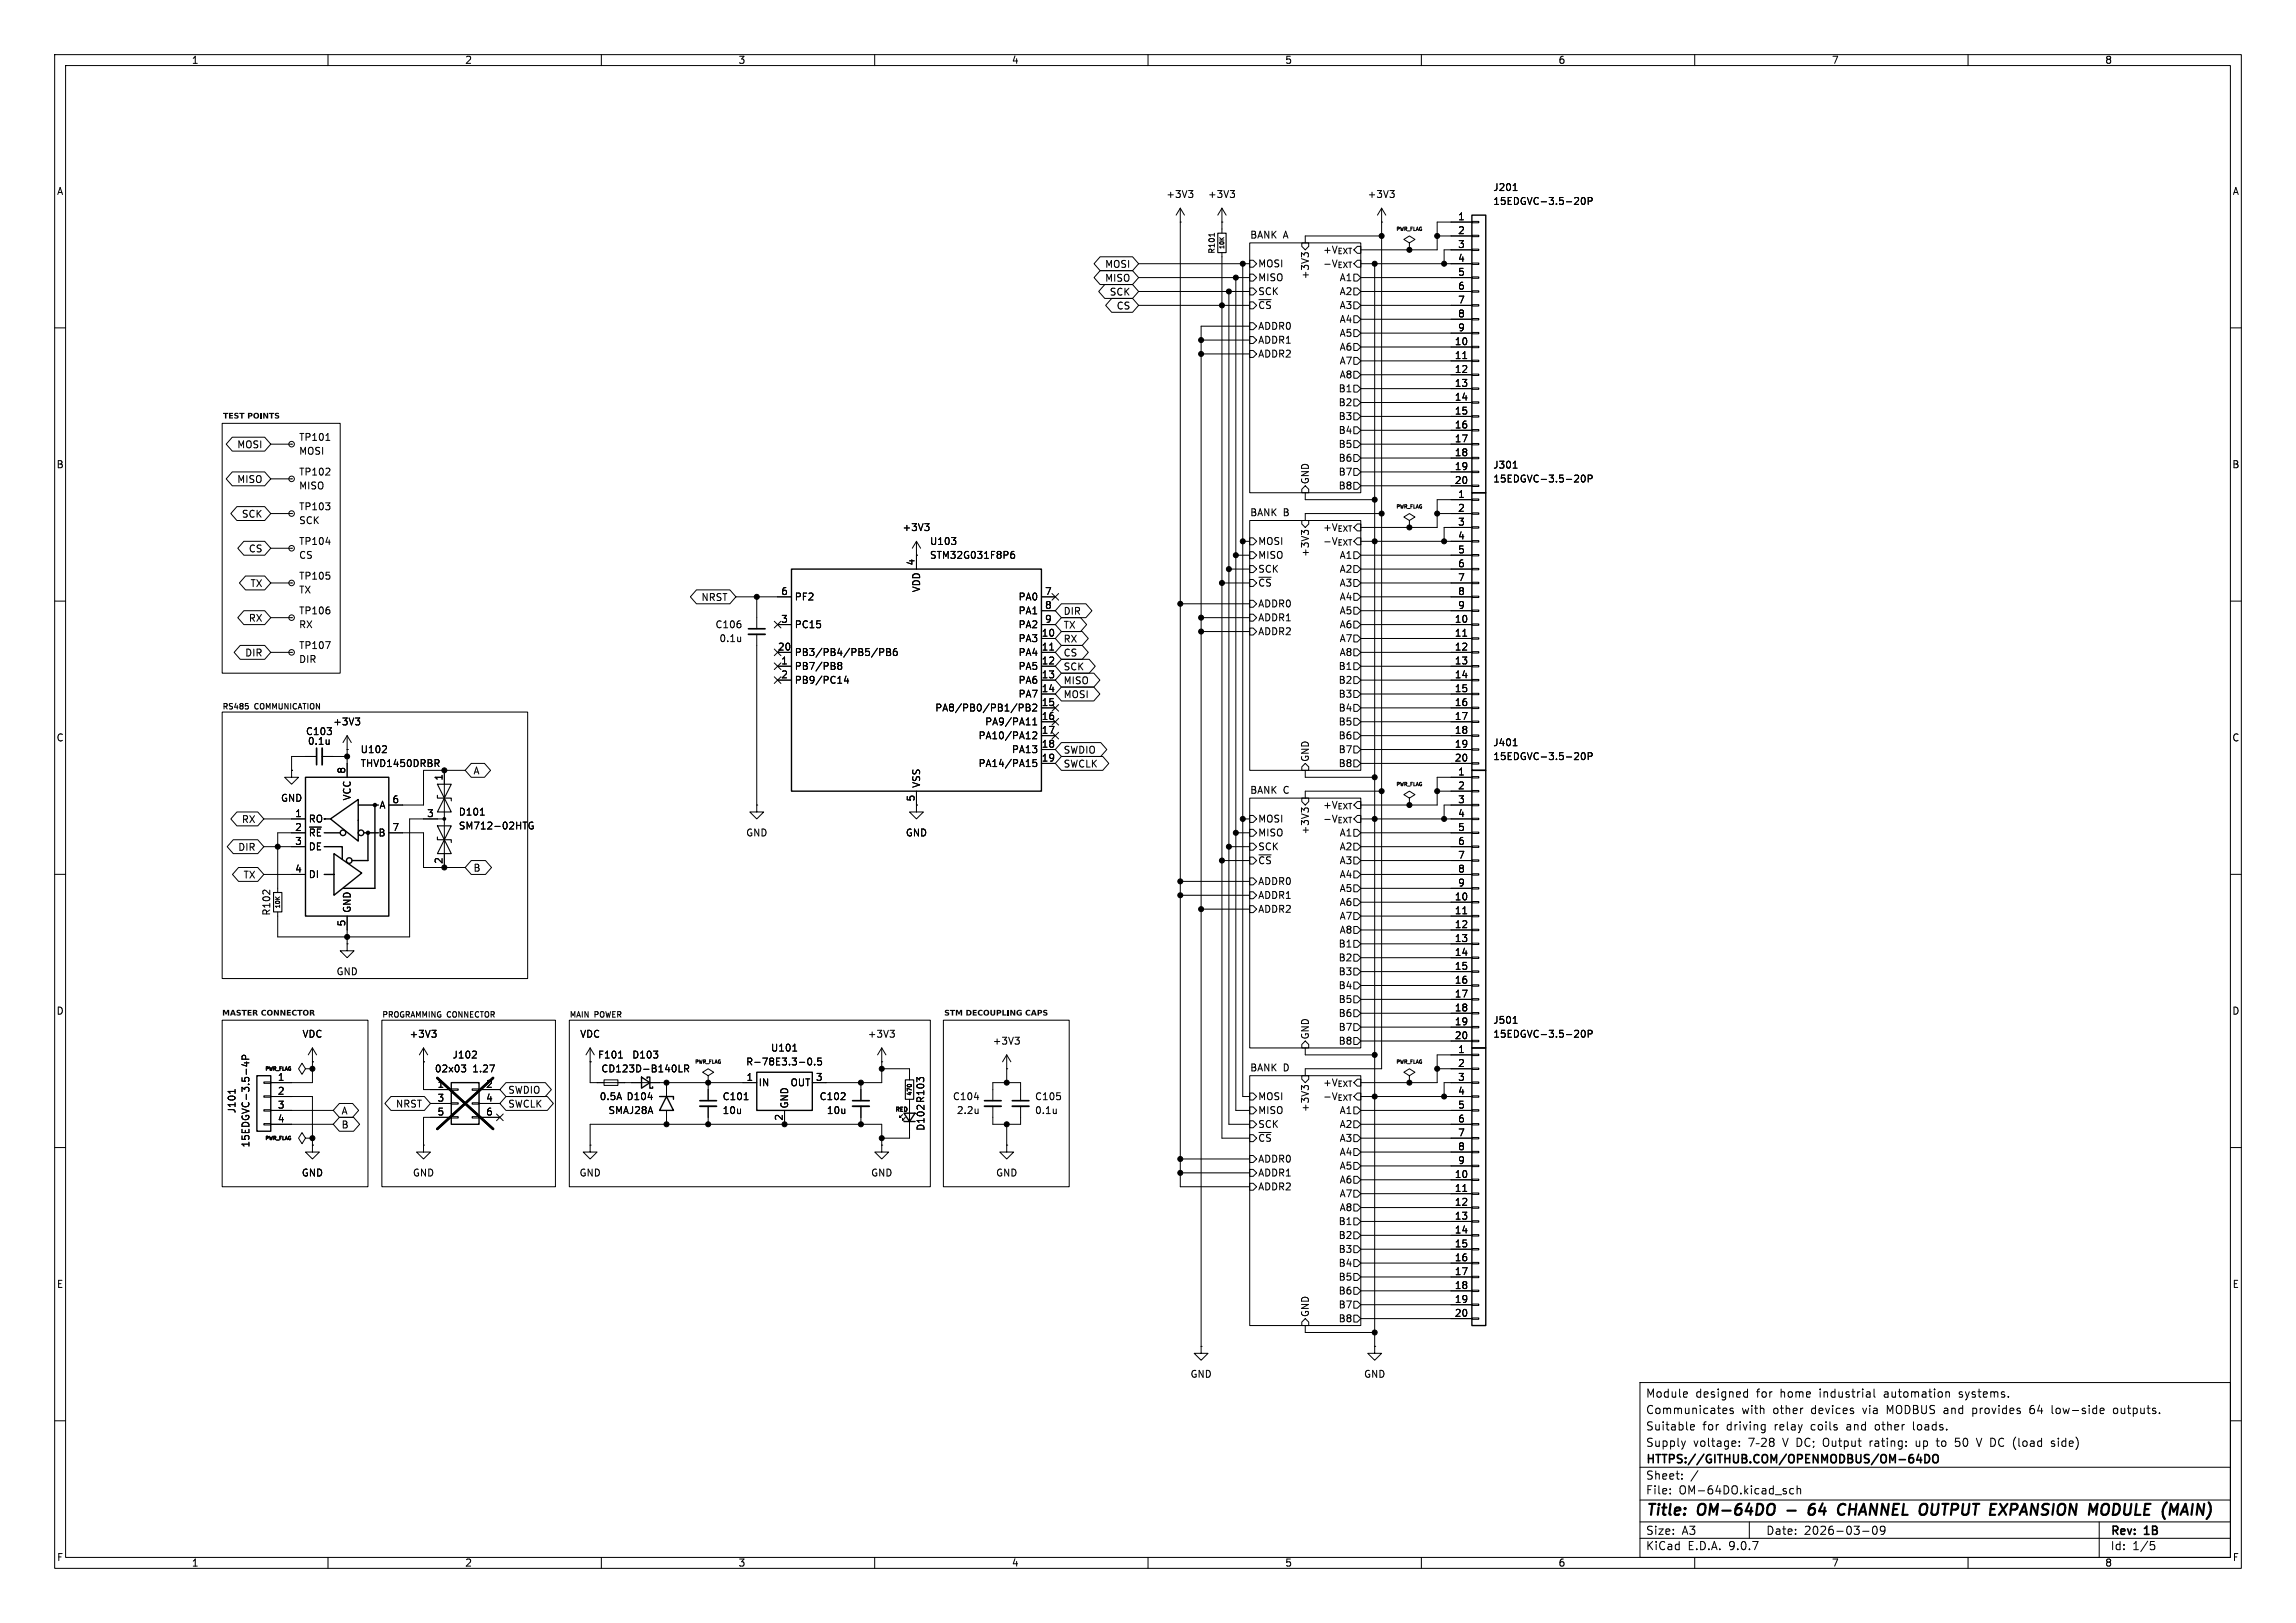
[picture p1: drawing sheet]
<svg xmlns="http://www.w3.org/2000/svg" width="420mm" height="297mm" viewBox="0 0 420 297" stroke-linecap="round" stroke-linejoin="round" font-family="sans-serif">
<defs><g id="words">
<g font-size="2.8">
<text x="301" y="277.9">Title:</text>
<text x="310.6" y="277.9">OM-64DO</text>
<text x="332.5" y="277.9">64</text>
<text x="338.7" y="277.9">CHANNEL</text>
<text x="354.4" y="277.9">OUTPUT EXPANSION</text>
<text x="387" y="277.9">MODULE (MAIN)</text>
</g>
<g font-size="2.1">
<text x="301" y="256">Module</text>
<text x="310.1" y="256">designed</text>
<text x="321.4" y="256">for</text>
<text x="325.8" y="256">home</text>
<text x="333.1" y="256">industrial</text>
<text x="345.1" y="256">automation</text>
<text x="358.9" y="256">systems.</text>
<text x="301" y="262">Suitable</text>
<text x="301" y="259">Communicates</text>
<text x="311.4" y="262">for</text>
<text x="315.9" y="262">driving</text>
<text x="318.6" y="259">with</text>
<text x="324.4" y="259">other</text>
<text x="324.7" y="262">relay</text>
<text x="331.5" y="259">devices</text>
<text x="331.5" y="262">coils</text>
<text x="338.2" y="262">and</text>
<text x="341" y="259">via</text>
<text x="343.6" y="262">other</text>
<text x="345.6" y="259">MODBUS and</text>
<text x="350.7" y="262">loads.</text>
<text x="361.5" y="259">provides</text>
<text x="372.2" y="259">64</text>
<text x="376.3" y="259">low-side</text>
<text x="387.8" y="259">outputs.</text>
<text x="301" y="268.2">HTTPS://GITHUB.COM/OPENMODBUS/OM-64DO</text>
<text x="301" y="265">Supply</text>
<text x="309.7" y="265">voltage:</text>
<text x="326.3" y="265">V</text>
<text x="342.6" y="265">rating:</text>
<text x="351.2" y="265">up</text>
<text x="355.2" y="265">to</text>
<text x="358.7" y="265">50</text>
<text x="362.8" y="265">V DC (load</text>
<text x="376.9" y="265">side)</text>
<text x="301" y="273.7">File:</text>
<text x="301" y="271">Sheet:</text>
<text x="307.1" y="273.7">OM-64DO.kicad_sch</text>
<text x="301" y="281.1">Size:</text>
<text x="307.6" y="281.1">A3</text>
<text x="323" y="281.1">Date:</text>
<text x="330" y="281.1">2026-03-09</text>
<text x="386" y="281.3">Rev:</text>
<text x="392.4" y="281.3">1B</text>
<text x="301" y="283.9">KiCad</text>
<text x="308.7" y="283.9">E.D.A.</text>
<text x="316.3" y="283.9">9.0.7</text>
<text x="386" y="283.9">Id:</text>
<text x="390.1" y="283.9">1/5</text>
</g>
<g font-size="1.8">
<text x="35" y="11.9">1</text>
<text x="85" y="11.9">2</text>
<text x="135" y="11.9">3</text>
<text x="185" y="11.9">4</text>
<text x="235" y="11.9">5</text>
<text x="285" y="11.9">6</text>
<text x="335" y="11.9">7</text>
<text x="385" y="11.9">8</text>
<text x="10.3" y="35.9">A</text>
<text x="273.1" y="35.2">J201</text>
<text x="408.3" y="35.9">A</text>
<text x="213.3" y="36.4">+3V3</text>
<text x="220.9" y="36.4">+3V3</text>
<text x="250.1" y="36.4">+3V3</text>
<text x="266.6" y="40.4">1</text>
<text x="273.1" y="37.7">15EDGVC-3.5-20P</text>
<text x="228.6" y="43.7">BANK</text>
<text x="234.7" y="43.7">A</text>
<text x="241.9" y="46.6">+V_{EXT}</text>
<text x="266.6" y="42.9">2</text>
<text x="266.6" y="45.5">3</text>
<text x="202.1" y="49.2">MOSI</text>
<text x="202.1" y="51.8">MISO</text>
<text x="230.1" y="51.7">MISO</text>
<text x="230.1" y="49.1">MOSI</text>
<text x="239.6" y="51.2" transform="rotate(-90 239.6 51.2)">+3V3</text>
<text x="241.9" y="49.1">-V_{EXT}</text>
<text x="245" y="51.7">A1</text>
<text x="266.6" y="48">4</text>
<text x="266.6" y="50.5">5</text>
<text x="266.6" y="53.1">6</text>
<text x="202.9" y="54.3">SCK</text>
<text x="204.2" y="56.8">CS</text>
<text x="230.1" y="54.2">SCK</text>
<text x="230.1" y="56.7">~{CS}</text>
<text x="245" y="54.2">A2</text>
<text x="245" y="56.7">A3</text>
<text x="245" y="59.3">A4</text>
<text x="266.6" y="55.6">7</text>
<text x="266.6" y="58.2">8</text>
<text x="230.1" y="60.6">ADDR0</text>
<text x="230.1" y="63.1">ADDR1</text>
<text x="230.1" y="65.6">ADDR2</text>
<text x="245" y="61.8">A5</text>
<text x="245" y="64.4">A6</text>
<text x="266" y="63.2">10</text>
<text x="266" y="65.8">11</text>
<text x="266.6" y="60.7">9</text>
<text x="244.8" y="72">B1</text>
<text x="245" y="66.9">A7</text>
<text x="245" y="69.4">A8</text>
<text x="266" y="68.3">12</text>
<text x="266" y="70.9">13</text>
<text x="244.8" y="74.5">B2</text>
<text x="244.8" y="77.1">B3</text>
<text x="266" y="73.4">14</text>
<text x="266" y="75.9">15</text>
<text x="43.3" y="82.2">MOSI</text>
<text x="54.6" y="80.9">TP101</text>
<text x="54.6" y="83.4">MOSI</text>
<text x="244.8" y="79.6">B4</text>
<text x="244.8" y="82.1">B5</text>
<text x="266" y="78.5">16</text>
<text x="266" y="81">17</text>
<text x="266" y="83.6">18</text>
<text x="10.3" y="85.9">B</text>
<text x="43.3" y="88.6">MISO</text>
<text x="54.6" y="87.2">TP102</text>
<text x="54.6" y="89.8">MISO</text>
<text x="239.6" y="88.7" transform="rotate(-90 239.6 88.7)">GND</text>
<text x="244.8" y="84.7">B6</text>
<text x="244.8" y="87.2">B7</text>
<text x="244.8" y="89.8">B8</text>
<text x="266" y="86.1">19</text>
<text x="266" y="88.6">20</text>
<text x="273.1" y="86">J301</text>
<text x="273.1" y="88.5">15EDGVC-3.5-20P</text>
<text x="408.2" y="85.9">B</text>
<text x="44.1" y="94.9">SCK</text>
<text x="54.6" y="93.6">TP103</text>
<text x="228.6" y="94.5">BANK</text>
<text x="234.7" y="94.5">B</text>
<text x="266.6" y="91.2">1</text>
<text x="266.6" y="93.7">2</text>
<text x="45.4" y="101.3">CS</text>
<text x="54.6" y="96.1">SCK</text>
<text x="54.6" y="99.9">TP104</text>
<text x="165" y="97.4">+3V3</text>
<text x="170" y="99.9">U103</text>
<text x="230.1" y="99.9">MOSI</text>
<text x="239.6" y="102" transform="rotate(-90 239.6 102)">+3V3</text>
<text x="241.9" y="97.4">+V_{EXT}</text>
<text x="241.9" y="99.9">-V_{EXT}</text>
<text x="266.6" y="96.3">3</text>
<text x="266.6" y="98.8">4</text>
<text x="266.6" y="101.3">5</text>
<text x="45.7" y="107.6">TX</text>
<text x="54.6" y="102.5">CS</text>
<text x="54.6" y="106.3">TP105</text>
<text x="167.4" y="103.6" transform="rotate(-90 167.4 103.6)">4</text>
<text x="170" y="102.5">STM32G031F8P6</text>
<text x="230.1" y="102.5">MISO</text>
<text x="230.1" y="105">SCK</text>
<text x="230.1" y="107.5">~{CS}</text>
<text x="245" y="102.5">A1</text>
<text x="245" y="105">A2</text>
<text x="245" y="107.5">A3</text>
<text x="266.6" y="103.9">6</text>
<text x="266.6" y="106.4">7</text>
<text x="45.4" y="114">RX</text>
<text x="54.6" y="112.6">TP106</text>
<text x="54.6" y="108.8">TX</text>
<text x="128.2" y="110.2">NRST</text>
<text x="142.8" y="109">6</text>
<text x="145.3" y="110.1">PF2</text>
<text x="168.5" y="108.5" transform="rotate(-90 168.5 108.5)">VDD</text>
<text x="186.2" y="110.1">PA0</text>
<text x="186.2" y="112.6">PA1</text>
<text x="191.1" y="109">7</text>
<text x="191.1" y="111.5">8</text>
<text x="194.5" y="112.7">DIR</text>
<text x="230.1" y="111.4">ADDR0</text>
<text x="230.1" y="113.9">ADDR1</text>
<text x="245" y="110.1">A4</text>
<text x="245" y="112.6">A5</text>
<text x="266.6" y="109">8</text>
<text x="266.6" y="111.5">9</text>
<text x="54.6" y="115.2">RX</text>
<text x="54.6" y="119">TP107</text>
<text x="130.8" y="115.2">C106</text>
<text x="131.5" y="117.7">0.1u</text>
<text x="142.2" y="119.1">20</text>
<text x="142.8" y="114">3</text>
<text x="145.3" y="115.2">PC15</text>
<text x="186.2" y="115.2">PA2</text>
<text x="186.2" y="117.7">PA3</text>
<text x="190.5" y="116.6">10</text>
<text x="190.5" y="119.1">11</text>
<text x="191.1" y="114">9</text>
<text x="194.5" y="117.8">RX</text>
<text x="194.5" y="115.3">TX</text>
<text x="230.1" y="116.4">ADDR2</text>
<text x="245" y="115.2">A6</text>
<text x="245" y="117.7">A7</text>
<text x="266" y="114">10</text>
<text x="266" y="116.6">11</text>
<text x="266" y="119.1">12</text>
<text x="44.8" y="120.3">DIR</text>
<text x="54.6" y="121.5">DIR</text>
<text x="142.8" y="121.7">1</text>
<text x="142.8" y="124.2">2</text>
<text x="145.3" y="120.2">PB3/PB4/PB5/PB6</text>
<text x="145.3" y="122.8">PB7/PB8</text>
<text x="145.3" y="125.3">PB9/PC14</text>
<text x="186.2" y="120.2">PA4</text>
<text x="186.2" y="122.8">PA5</text>
<text x="186.2" y="125.3">PA6</text>
<text x="190.5" y="121.7">12</text>
<text x="190.5" y="124.2">13</text>
<text x="194.5" y="125.4">MISO</text>
<text x="194.5" y="120.3">CS</text>
<text x="194.5" y="122.9">SCK</text>
<text x="244.8" y="122.8">B1</text>
<text x="244.8" y="125.3">B2</text>
<text x="245" y="120.2">A8</text>
<text x="266" y="121.7">13</text>
<text x="266" y="124.2">14</text>
<text x="171" y="130.4">PA8/PB0/PB1/PB2</text>
<text x="186.2" y="127.9">PA7</text>
<text x="190.5" y="126.7">14</text>
<text x="190.5" y="129.3">15</text>
<text x="190.5" y="131.8">16</text>
<text x="194.5" y="128">MOSI</text>
<text x="244.8" y="127.9">B3</text>
<text x="244.8" y="130.4">B4</text>
<text x="266" y="126.7">15</text>
<text x="266" y="129.3">16</text>
<text x="266" y="131.8">17</text>
<text x="10.3" y="135.9">C</text>
<text x="55.9" y="134.7">C103</text>
<text x="56.2" y="136.5">0.1u</text>
<text x="60.9" y="132.9">+3V3</text>
<text x="178.9" y="135.5">PA10/PA12</text>
<text x="180.1" y="132.9">PA9/PA11</text>
<text x="190.5" y="134.4">17</text>
<text x="190.5" y="136.9">18</text>
<text x="244.8" y="132.9">B5</text>
<text x="244.8" y="135.5">B6</text>
<text x="266" y="134.4">18</text>
<text x="266" y="136.9">19</text>
<text x="273.1" y="136.8">J401</text>
<text x="408.2" y="135.9">C</text>
<text x="63.2" y="141.7" transform="rotate(-90 63.2 141.7)">8</text>
<text x="65.9" y="140.6">THVD1450DRBR</text>
<text x="65.9" y="138">U102</text>
<text x="81" y="142.9" transform="rotate(-90 81 142.9)">1</text>
<text x="86.5" y="141.9">A</text>
<text x="178.9" y="140.6">PA14/PA15</text>
<text x="185" y="138">PA13</text>
<text x="190.5" y="139.4">19</text>
<text x="194.5" y="138.1">SWDIO</text>
<text x="194.5" y="140.7">SWCLK</text>
<text x="239.6" y="139.5" transform="rotate(-90 239.6 139.5)">GND</text>
<text x="244.8" y="138">B7</text>
<text x="244.8" y="140.6">B8</text>
<text x="266" y="139.4">20</text>
<text x="266.6" y="142">1</text>
<text x="273.1" y="139.3">15EDGVC-3.5-20P</text>
<text x="51.3" y="146.9">GND</text>
<text x="53.9" y="149.6">1</text>
<text x="64.4" y="146.6" transform="rotate(-90 64.4 146.6)">VCC</text>
<text x="69.3" y="148.2">A</text>
<text x="71.7" y="147.1">6</text>
<text x="78" y="149.6">3</text>
<text x="83.8" y="149.5">D101</text>
<text x="167.4" y="146.8" transform="rotate(-90 167.4 146.8)">5</text>
<text x="168.5" y="144.3" transform="rotate(-90 168.5 144.3)">VSS</text>
<text x="228.6" y="145.3">BANK</text>
<text x="234.7" y="145.3">C</text>
<text x="241.9" y="148.2">+V_{EXT}</text>
<text x="266.6" y="144.5">2</text>
<text x="266.6" y="147.1">3</text>
<text x="266.6" y="149.6">4</text>
<text x="43.5" y="155.9">DIR</text>
<text x="44.1" y="150.8">RX</text>
<text x="53.9" y="152.1">2</text>
<text x="53.9" y="154.7">3</text>
<text x="56.4" y="150.7">RO</text>
<text x="56.4" y="153.3">~{RE}</text>
<text x="56.4" y="155.8">DE</text>
<text x="69.1" y="153.3">B</text>
<text x="71.7" y="152.1">7</text>
<text x="83.8" y="152">SM712-02HTG</text>
<text x="136.4" y="153.3">GND</text>
<text x="165.6" y="153.3">GND</text>
<text x="230.1" y="153.3">MISO</text>
<text x="230.1" y="150.7">MOSI</text>
<text x="230.1" y="155.8">SCK</text>
<text x="239.6" y="152.8" transform="rotate(-90 239.6 152.8)">+3V3</text>
<text x="241.9" y="150.7">-V_{EXT}</text>
<text x="245" y="153.3">A1</text>
<text x="245" y="155.8">A2</text>
<text x="266.6" y="152.1">5</text>
<text x="266.6" y="154.7">6</text>
<text x="44.5" y="161">TX</text>
<text x="53.9" y="159.8">4</text>
<text x="56.4" y="160.9">DI</text>
<text x="81" y="158.2" transform="rotate(-90 81 158.2)">2</text>
<text x="86.5" y="159.7">B</text>
<text x="230.1" y="158.3">~{CS}</text>
<text x="245" y="158.3">A3</text>
<text x="245" y="160.9">A4</text>
<text x="266.6" y="157.2">7</text>
<text x="266.6" y="159.8">8</text>
<text x="49.6" y="167.7" transform="rotate(-90 49.6 167.7)">R102</text>
<text x="64.4" y="167.1" transform="rotate(-90 64.4 167.1)">GND</text>
<text x="230.1" y="162.2">ADDR0</text>
<text x="230.1" y="164.7">ADDR1</text>
<text x="230.1" y="167.2">ADDR2</text>
<text x="245" y="163.4">A5</text>
<text x="245" y="166">A6</text>
<text x="266" y="164.8">10</text>
<text x="266" y="167.4">11</text>
<text x="266.6" y="162.3">9</text>
<text x="63.2" y="169.6" transform="rotate(-90 63.2 169.6)">5</text>
<text x="244.8" y="173.6">B1</text>
<text x="245" y="168.5">A7</text>
<text x="245" y="171">A8</text>
<text x="266" y="169.9">12</text>
<text x="266" y="172.5">13</text>
<text x="61.5" y="178.7">GND</text>
<text x="244.8" y="176.1">B2</text>
<text x="244.8" y="178.7">B3</text>
<text x="266" y="175">14</text>
<text x="266" y="177.5">15</text>
<text x="10.3" y="185.9">D</text>
<text x="244.8" y="181.2">B4</text>
<text x="244.8" y="183.7">B5</text>
<text x="266" y="180.1">16</text>
<text x="266" y="182.6">17</text>
<text x="266" y="185.2">18</text>
<text x="408.2" y="185.9">D</text>
<text x="55.2" y="190.1">VDC</text>
<text x="74.8" y="190.1">+3V3</text>
<text x="106" y="190.1">VDC</text>
<text x="158.6" y="190.1">+3V3</text>
<text x="181.5" y="191.4">+3V3</text>
<text x="239.6" y="190.3" transform="rotate(-90 239.6 190.3)">GND</text>
<text x="244.8" y="186.3">B6</text>
<text x="244.8" y="188.8">B7</text>
<text x="244.8" y="191.4">B8</text>
<text x="266" y="187.7">19</text>
<text x="266" y="190.2">20</text>
<text x="273.1" y="187.6">J501</text>
<text x="273.1" y="190.1">15EDGVC-3.5-20P</text>
<text x="50.7" y="197.9">1</text>
<text x="79.5" y="196.4">02x03</text>
<text x="82.7" y="193.9">J102</text>
<text x="86.5" y="196.4">1.27</text>
<text x="109.3" y="193.9">F101</text>
<text x="109.9" y="196.4">CD123D-B140LR</text>
<text x="115.6" y="193.9">D103</text>
<text x="136.4" y="195.2">R-78E3.3-0.5</text>
<text x="136.5" y="197.9">1</text>
<text x="140.9" y="192.6">U101</text>
<text x="149.2" y="197.9">3</text>
<text x="228.6" y="196.1">BANK</text>
<text x="234.7" y="196.1">D</text>
<text x="266.6" y="192.8">1</text>
<text x="266.6" y="195.3">2</text>
<text x="266.6" y="197.9">3</text>
<text x="43.3" y="203.8" transform="rotate(-90 43.3 203.8)">J101</text>
<text x="50.7" y="200.4">2</text>
<text x="50.7" y="202.9">3</text>
<text x="72.3" y="202.9">NRST</text>
<text x="79.9" y="199.1">1</text>
<text x="79.9" y="201.7">3</text>
<text x="88.8" y="199.1">2</text>
<text x="88.8" y="201.7">4</text>
<text x="92.9" y="202.9">SWCLK</text>
<text x="92.9" y="200.3">SWDIO</text>
<text x="109.6" y="201.5">0.5A</text>
<text x="114.5" y="201.5">D104</text>
<text x="132.1" y="201.5">C101</text>
<text x="138.7" y="199">IN</text>
<text x="144.4" y="202.9" transform="rotate(-90 144.4 202.9)">GND</text>
<text x="144.5" y="199">OUT</text>
<text x="149.8" y="201.5">C102</text>
<text x="174.2" y="201.5">C104</text>
<text x="189.2" y="201.5">C105</text>
<text x="230.1" y="201.5">MOSI</text>
<text x="239.6" y="203.6" transform="rotate(-90 239.6 203.6)">+3V3</text>
<text x="241.9" y="199">+V_{EXT}</text>
<text x="241.9" y="201.5">-V_{EXT}</text>
<text x="266.6" y="200.4">4</text>
<text x="266.6" y="202.9">5</text>
<text x="50.7" y="205.5">4</text>
<text x="62.4" y="206.7">B</text>
<text x="62.4" y="204.2">A</text>
<text x="79.9" y="204.2">5</text>
<text x="88.8" y="204.2">6</text>
<text x="111.2" y="204.1">SMAJ28A</text>
<text x="132.1" y="204.1">10u</text>
<text x="143.3" y="205.2" transform="rotate(-90 143.3 205.2)">2</text>
<text x="151.2" y="204.1">10u</text>
<text x="169.3" y="207" transform="rotate(-90 169.3 207)">D102 R103</text>
<text x="174.9" y="204.1">2.2u</text>
<text x="189.2" y="204.1">0.1u</text>
<text x="230.1" y="204.1">MISO</text>
<text x="230.1" y="206.6">SCK</text>
<text x="230.1" y="209.1">~{CS}</text>
<text x="245" y="204.1">A1</text>
<text x="245" y="206.6">A2</text>
<text x="245" y="209.1">A3</text>
<text x="266.6" y="205.5">6</text>
<text x="266.6" y="208">7</text>
<text x="45.8" y="210.1" transform="rotate(-90 45.8 210.1)">15EDGVC-3.5-4P</text>
<text x="55.1" y="215.5">GND</text>
<text x="75.4" y="215.5">GND</text>
<text x="105.9" y="215.5">GND</text>
<text x="159.3" y="215.5">GND</text>
<text x="182.1" y="215.5">GND</text>
<text x="230.1" y="213">ADDR0</text>
<text x="230.1" y="215.5">ADDR1</text>
<text x="245" y="211.7">A4</text>
<text x="245" y="214.2">A5</text>
<text x="266" y="215.6">10</text>
<text x="266.6" y="210.6">8</text>
<text x="266.6" y="213.1">9</text>
<text x="230.1" y="218">ADDR2</text>
<text x="245" y="216.8">A6</text>
<text x="245" y="219.3">A7</text>
<text x="245" y="221.8">A8</text>
<text x="266" y="218.2">11</text>
<text x="266" y="220.7">12</text>
<text x="244.8" y="224.4">B1</text>
<text x="244.8" y="226.9">B2</text>
<text x="266" y="223.3">13</text>
<text x="266" y="225.8">14</text>
<text x="244.8" y="229.5">B3</text>
<text x="244.8" y="232">B4</text>
<text x="266" y="228.3">15</text>
<text x="266" y="230.9">16</text>
<text x="266" y="233.4">17</text>
<text x="10.3" y="235.9">E</text>
<text x="244.8" y="234.5">B5</text>
<text x="244.8" y="237.1">B6</text>
<text x="244.8" y="239.6">B7</text>
<text x="266" y="236">18</text>
<text x="266" y="238.5">19</text>
<text x="408.3" y="235.9">E</text>
<text x="239.6" y="241.1" transform="rotate(-90 239.6 241.1)">GND</text>
<text x="244.8" y="242.2">B8</text>
<text x="266" y="241">20</text>
<text x="217.7" y="252.3">GND</text>
<text x="249.4" y="252.3">GND</text>
<text x="10.3" y="285.9">F</text>
<text x="35" y="286.9">1</text>
<text x="85" y="286.9">2</text>
<text x="135" y="286.9">3</text>
<text x="185" y="286.9">4</text>
<text x="235" y="286.9">5</text>
<text x="285" y="286.9">6</text>
<text x="335" y="286.9">7</text>
<text x="385" y="286.9">8</text>
<text x="408.3" y="285.9">F</text>
</g>
<g font-size="1.4">
<text x="222.4" y="46.5" transform="rotate(-90 222.4 46.5)">R101</text>
<text x="40.8" y="77">TEST POINTS</text>
<text x="40.6" y="130">RS485</text>
<text x="46.6" y="130">COMMUNICATION</text>
<text x="40.6" y="186.3">MASTER</text>
<text x="47.7" y="186.3">CONNECTOR</text>
<text x="69.8" y="186.4">PROGRAMMING CONNECTOR</text>
<text x="104.1" y="186.4">MAIN</text>
<text x="108.7" y="186.4">POWER</text>
<text x="172.7" y="186.3">STM DECOUPLING</text>
<text x="187.5" y="186.3">CAPS</text>
</g>
<g font-size="1.1">
<text x="224.1" y="45.7" transform="rotate(-90 224.1 45.7)">10K</text>
<text x="51.4" y="166.4" transform="rotate(-90 51.4 166.4)">10K</text>
<text x="163.7" y="203.6">RED</text>
<text x="167" y="200.6" transform="rotate(-90 167 200.6)">470</text>
</g>
<g font-size=".9">
<text x="255.3" y="42.5">PWR_FLAG</text>
<text x="255.3" y="93.3">PWR_FLAG</text>
<text x="255.3" y="144.1">PWR_FLAG</text>
<text x="48.4" y="196.1">PWR_FLAG</text>
<text x="127" y="194.9">PWR_FLAG</text>
<text x="255.3" y="194.9">PWR_FLAG</text>
<text x="48.4" y="208.8">PWR_FLAG</text>
</g>
</g></defs>
<g fill="none" stroke="#000" stroke-width=".18">
<path d="M10 10h400v277h-400zM12 12h396v273h-396zM60 10v2M110 10v2M160 10v2M210 10v2M260 10v2M310 10v2M360 10v2M215.9 38.1l-.8 1.3M215.9 38.1l.8 1.3M215.9 38.1v179.1h12.7"/>
<path d="M217.4 34.9h.8l-.4 .5M218 35.4l.2 .2v.3l-.2 .2M223.5 38.1l-.7 1.3M223.5 38.1l.8 1.3M223.5 38.1v4.6M225 34.9h.8l-.4 .5M225.6 35.4l.2 .2v.3l-.2 .2M252.7 38.1v157.5h-13.9v1.3M252.7 38.1l-.7 1.3M252.7 38.1l.8 1.3M254.2 34.9h.8l-.4 .5M254.8 35.4l.2 .2v.3l-.2 .2"/>
<path d="M276.8 34.9h.7M288.5 36.1l.3 .3-.1 .3-.7 .7h.8M289.4 36.3l.2-.2a.68 .68 0 0 1 .4 .7 .68 .68 0 0 1-.4 .6l-.4-.5zM290.5 36.8l.6-.1 .1-.1v-.3l-.7-.2v1.3M201.2 47h6l1.1 1.3-1.1 1.2h-6l-1.1-1.2zM201.2 49.5h6l1.1 1.3-1.1 1.3h-6l-1.1-1.3zM202.1 52.1h5.1l1.1 1.2-1.1 1.3h-5.1l-1.1-1.3zM203.4 54.6h3.8l1.1 1.3-1.1 1.3h-3.8l-1.2-1.3zM208.3 48.3h20.3M208.3 50.8h20.3M208.3 53.3h20.3M208.3 55.9h20.3"/>
<path d="M215.9 40.6h.1M222.1 42.7v.6M223.5 40.6h.1M223.5 46.2v162.1h5.1M224.8 53.3v152.4h3.8M226.1 50.8v152.4h2.5M227.3 48.3v152.4h1.3M228.6 44.5h20.3v45.7h-20.3zM228.6 50.2h.6l.7 .6-.7 .6h-.6zM228.6 47.6h.6l.7 .7-.7 .6h-.6zM228.6 52.7h.6l.7 .6-.7 .7h-.6zM228.6 55.2h.6l.7 .7-.7 .6h-.6z"/>
<path d="M228.6 59.1h.6l.7 .6-.7 .6h-.6zM228.6 59.7h-8.9v186.7M238.1 44.5h1.3v.6l-.6 .6-.7-.6zM238.6 46.7l-.5-.4v.7M238.6 46.5l.2-.2h.3l.2 .2M247.6 50.2h.7l.6 .6-.6 .6h-.7zM247.6 52.7h.7l.6 .6-.6 .7h-.7zM247.6 55.2h.7l.6 .7-.6 .6h-.7zM247.6 57.8h.7l.6 .6-.6 .7h-.7zM248.9 48.3h20.3M248.9 50.8h20.3M248.9 53.3h20.3"/>
<path d="M248.9 55.9h20.3M248.9 58.4h20.3M251.5 48.3v198.1M252.7 40.6h.1M252.7 43.2h-13.9v1.3M257.8 44.5l1-.7-1-.6-1 .6 1 .7v1.2M257.8 45.7h.1M262.9 43.2h6.3M269.2 40.5h1.3v.3h-1.3zM269.2 43.1h1.3v.2h-1.3zM269.2 45.6h1.3v.2h-1.3zM269.2 48.1h1.3v.3h-1.3z"/>
<path d="M269.2 50.7h1.3v.2h-1.3zM269.2 53.2h1.3v.3h-1.3zM269.2 55.8h1.3v.2h-1.3zM269.2 58.3h1.3v.2h-1.3zM269.2 40.6h-6.3v5.1h-14M269.2 45.7h-5v2.6M10 60h2M40.6 77.5h21.6v45.7h-21.6zM219.7 62.2h8.9M219.7 64.8h8.9M228.6 61.6h.6l.7 .6-.7 .7h-.6zM228.6 64.1h.6l.7 .7-.7 .6h-.6z"/>
<path d="M247.6 60.3h.7l.6 .7-.6 .6h-.7zM247.6 62.9h.7l.6 .6-.6 .6h-.7zM247.6 65.4h.7l.6 .6-.6 .7h-.7zM247.6 67.9h.7l.6 .7-.6 .6h-.7zM247.6 70.5h.7l.6 .6-.6 .7h-.7zM247.6 73h.7l.6 .7-.6 .6h-.7zM247.6 75.6h.7l.6 .6-.6 .6h-.7zM247.6 78.1h.7l.6 .6-.6 .7h-.7zM248.9 61h20.3M248.9 63.5h20.3M248.9 66h20.3M248.9 68.6h20.3"/>
<path d="M248.9 71.1h20.3M248.9 73.7h20.3M248.9 76.2h20.3M248.9 78.7h20.3M267.6 65.6h.7M269.2 60.8h1.3v.3h-1.3zM269.2 63.4h1.3v.2h-1.3zM269.2 65.9h1.3v.3h-1.3zM269.2 68.5h1.3v.2h-1.3zM269.2 71h1.3v.2h-1.3zM269.2 73.5h1.3v.3h-1.3zM269.2 76.1h1.3v.2h-1.3z"/>
<path d="M269.2 78.6h1.3v.3h-1.3zM408 60h2M42.5 80h5.9l1.1 1.3-1.1 1.3h-5.9l-1.1-1.3zM42.5 86.4h5.9l1.1 1.2-1.1 1.3h-5.9l-1.1-1.3zM43.3 92.7h5.1l1.1 1.3-1.1 1.3h-5.1l-1.1-1.3zM44.6 99.1h3.8l1.1 1.2-1.1 1.3h-3.8l-1.1-1.3zM49.5 94h3.8M49.5 87.6h3.8M49.5 81.3h3.8M53.3 94h.1M53.3 81.3h.1M53.3 87.6h.1"/>
<path d="M59.6 80.6h.7M59.6 99.2h.8M167.6 99.1v5M167.6 99.1l-.7 1.2M167.6 99.1l.8 1.2M169.2 95.8h.7l-.4 .5M169.7 96.3l.2 .3v.3l-.2 .2M174 98.4h.8l-.4 .5M174.8 99v.5M227.3 99.1h1.3M228.6 95.3h20.3v45.7h-20.3zM228.6 98.4h.6l.7 .7-.7 .6h-.6z"/>
<path d="M238.1 95.3h1.3v.6l-.6 .6-.7-.6zM238.6 97.5l-.5-.4v.7M238.6 97.3l.2-.2h.3l.2 .2M238.8 88.9l.6 .6v.7h-1.3v-.7zM238.8 90.2v1.2h12.7M247.6 80.6h.7l.6 .7-.6 .6h-.7zM247.6 83.2h.7l.6 .6-.6 .7h-.7zM247.6 85.7h.7l.6 .7-.6 .6h-.7zM247.6 88.3h.7l.6 .6-.6 .6h-.7zM248.9 99.1h20.3M248.9 81.3h20.3M248.9 83.8h20.3"/>
<path d="M248.9 86.4h20.3M248.9 88.9h20.3M252.7 94h-13.9v1.3M257.8 95.3l1-.7-1-.6-1 .6 1 .7v1.2M257.8 96.5h.1M262.9 94h6.3M269.2 91.3h1.3v.3h-1.3zM269.2 93.9h1.3v.2h-1.3zM269.2 96.4h1.3v.2h-1.3zM269.2 98.9h1.3v.3h-1.3zM269.2 81.2h1.3v.2h-1.3zM269.2 83.7h1.3v.2h-1.3z"/>
<path d="M269.2 86.2h1.3v.3h-1.3zM269.2 88.8h1.3v.2h-1.3zM269.2 91.4h-6.3v5.1h-14M269.2 96.5h-5v2.6M276.8 85.7h.7M288.5 86.9l.3 .3-.1 .3-.7 .7h.8M289.4 87.1l.2-.2a.68 .68 0 0 1 .4 .7 .68 .68 0 0 1-.4 .6l-.4-.5zM290.5 87.6l.6-.1 .1-.1v-.3l-.7-.2v1.3M10 110h2M43.9 118.1h4.5l1.1 1.3-1.1 1.3h-4.5l-1.1-1.3zM44.6 111.8h3.8l1.1 1.2-1.1 1.3h-3.8l-1.1-1.3zM44.9 105.4h3.5l1.1 1.3-1.1 1.3h-3.5l-1.1-1.3z"/>
<path d="M49.5 106.7h3.8M49.5 119.4h3.8M49.5 113h3.8M49.5 100.3h3.8M53.3 100.3h.1M53.3 113h.1M53.3 119.4h.1M53.3 106.7h.1M59.6 117.4h.8l-.5 1.3M127.4 107.9h6.1l1.1 1.3-1.1 1.3h-6.1l-1.1-1.3zM134.6 109.2h10.2M135.5 116.6v.8"/>
<path d="M135.5 117.3l-.1 .1M138.4 109.2v5.9M138.4 116.1v31.2M141.6 118.8l1.2 1.2M141.6 113.7l1.2 1.2M142.2 114.3h2.6M142.2 119.4h2.6M142.8 118.8l-1.2 1.2M142.8 113.7l-1.2 1.2M160.9 119.4l.6-.1 .2-.2-.1-.3-.7-.1v1.3M162.2 118.7h.4l.3 .2-.3 .4 .3 .1v.3l-.2 .3h-.5zM162.2 119.3h.4"/>
<path d="M164 118.7l-.3 .1a.86 .86 0 0 0 0 1.2l.4-.2v-.4l-.2-.2h-.4l-.1 .2M167.6 101.6h.1M185.5 100.9l-.4 .1a.86 .86 0 0 0 0 1.2l.4-.1 .1-.5-.2-.2-.4 .1-.1 .1M190.5 109.2h2.5M190.5 111.8h2.5M190.5 114.3h2.5M190.5 116.8h2.5M190.5 119.4h2.5M192 119h.7M192.4 108.6l1.2 1.2M193.6 108.6l-1.2 1.2M194.2 115.6h3.8l1.1 1.2-1.1 1.3h-3.8l-1.2-1.3z"/>
<path d="M194.2 113h3.5l1.1 1.3-1.1 1.3h-3.5l-1.2-1.3zM194.2 118.1h3.8l1.1 1.3-1.1 1.3h-3.8l-1.2-1.3zM194.2 110.5h4.4l1.1 1.3-1.1 1.2h-4.4l-1.2-1.2zM215.9 110.5h12.7M219.7 115.6h8.9M219.7 113h8.9M223.5 106.7h5.1M224.8 104.1h3.8M226.1 101.6h2.5M228.6 101h.6l.7 .6-.7 .6h-.6zM228.6 103.5h.6l.7 .6-.7 .7h-.6zM228.6 106h.6l.7 .7-.7 .6h-.6z"/>
<path d="M228.6 109.9h.6l.7 .6-.7 .6h-.6zM228.6 112.4h.6l.7 .6-.7 .7h-.6zM228.6 114.9h.6l.7 .7-.7 .6h-.6zM247.6 101h.7l.6 .6-.6 .6h-.7zM247.6 103.5h.7l.6 .6-.6 .7h-.7zM247.6 106h.7l.6 .7-.6 .6h-.7zM247.6 108.6h.7l.6 .6-.6 .7h-.7zM247.6 111.1h.7l.6 .7-.6 .6h-.7zM247.6 113.7h.7l.6 .6-.6 .6h-.7zM247.6 116.2h.7l.6 .6-.6 .7h-.7zM247.6 118.7h.7l.6 .7-.6 .6h-.7zM248.9 101.6h20.3"/>
<path d="M248.9 104.1h20.3M248.9 106.7h20.3M248.9 109.2h20.3M248.9 111.8h20.3M248.9 114.3h20.3M248.9 116.8h20.3M248.9 119.4h20.3M267.6 116.4h.7M269.2 101.5h1.3v.2h-1.3zM269.2 104h1.3v.3h-1.3zM269.2 106.6h1.3v.2h-1.3zM269.2 109.1h1.3v.2h-1.3z"/>
<path d="M269.2 111.6h1.3v.3h-1.3zM269.2 114.2h1.3v.2h-1.3zM269.2 116.7h1.3v.3h-1.3zM269.2 119.3h1.3v.2h-1.3zM408 110h2M40.6 130.3h55.9v48.8h-55.9zM45.4 129.2v.5M57.9 138.4h-4.6v2.6M58.9 138.4h4.6M60.2 135.4v.8M60.2 136.1l-.1 .1M63.5 137.2h.1"/>
<path d="M63.5 134.6l-.8 1.3M63.5 134.6l.8 1.3M63.5 134.6v7.6M65 131.4h.8l-.4 .5M65.6 131.9l.2 .2v.3l-.2 .3M69.9 137.7h.8M70.6 136.6v.4M79.9 139.7l.4 .6M80.1 139l.2 .3v.3l-.2 .1M86.2 139.7h2.4l1.1 1.3-1.1 1.2h-2.4l-1.1-1.2zM141.6 121.3l1.2 1.2M141.6 123.9l1.2 1.2"/>
<path d="M142.2 121.9h2.6M142.2 124.5h2.6M142.8 121.3l-1.2 1.2M142.8 123.9l-1.2 1.2M153.5 121.8l-.2-.3 .2-.3h.2l.3 .3-.3 .3M153.5 121.8l-.2 .2v.4l.2 .1 .4-.1 .1-.1v-.3l-.3-.2M153.5 121.8h.2M154.8 123.7l-.3 .9h.7M155.1 124.2v.8M186.4 129.5h.6l.2-.2-.1-.3-.7-.2v1.3M187.7 128.8h.4l.3 .3-.3 .4 .3 .1v.3l-.2 .2h-.5zM187.7 129.5h.4"/>
<path d="M188.9 129l.5-.2 .2 .4-.7 .9h.7M188.9 134.1l.5-.2 .2 .4-.7 .9h.7M188.9 132.7h.7M188.9 131.8l.4-.4v1.3M189.6 139h-.6l-.1 .6 .2-.1 .4 .1 .1 .1v.5l-.2 .1-.5-.1M190.5 121.9h2.5M190.5 124.5h2.5M190.5 127h2.5M190.5 129.5h2.5M190.5 132.1h2.5M190.5 134.6h2.5M190.5 137.2h2.5"/>
<path d="M190.5 139.7h2.5M192.4 128.9l1.2 1.2M192.4 134l1.2 1.2M192.4 131.5l1.2 1.2M193.6 128.9l-1.2 1.2M193.6 134l-1.2 1.2M193.6 131.5l-1.2 1.2M194.2 123.2h5.9l1.1 1.3-1.1 1.2h-5.9l-1.2-1.2zM194.2 135.9h7.2l1.1 1.3-1.1 1.2h-7.2l-1.2-1.2zM194.2 138.4h7.5l1.1 1.3-1.1 1.3h-7.5l-1.2-1.3zM194.2 120.6h5l1.1 1.3-1.1 1.3h-5l-1.2-1.3zM194.2 125.7h5.9l1.1 1.3-1.1 1.3h-5.9l-1.2-1.3z"/>
<path d="M238.8 139.7l.6 .6v.7h-1.3v-.7zM247.6 121.3h.7l.6 .6-.6 .7h-.7zM247.6 123.8h.7l.6 .7-.6 .6h-.7zM247.6 126.4h.7l.6 .6-.6 .6h-.7zM247.6 128.9h.7l.6 .6-.6 .7h-.7zM247.6 131.4h.7l.6 .7-.6 .6h-.7zM247.6 134h.7l.6 .6-.6 .7h-.7zM247.6 136.5h.7l.6 .7-.6 .6h-.7zM247.6 139.1h.7l.6 .6-.6 .6h-.7zM248.9 121.9h20.3M248.9 124.5h20.3M248.9 127h20.3"/>
<path d="M248.9 129.5h20.3M248.9 132.1h20.3M248.9 134.6h20.3M248.9 137.2h20.3M248.9 139.7h20.3M269.2 121.8h1.3v.2h-1.3zM269.2 124.3h1.3v.3h-1.3zM269.2 126.9h1.3v.2h-1.3zM269.2 129.4h1.3v.3h-1.3zM269.2 132h1.3v.2h-1.3zM269.2 134.5h1.3v.2h-1.3zM269.2 137h1.3v.3h-1.3z"/>
<path d="M269.2 139.6h1.3v.2h-1.3zM276.8 136.5h.7M288.5 137.7l.3 .3-.1 .3-.7 .7h.8M289.4 137.9l.2-.2a.68 .68 0 0 1 .4 .7 .68 .68 0 0 1-.4 .6l-.4-.5zM290.5 138.4l.6-.1 .1-.1v-.3l-.7-.2v1.3M10 160h2M42.7 153.7h4.4l1.2 1.2-1.2 1.3h-4.4l-1.1-1.3zM43.3 148.6h3.8l1.2 1.3-1.2 1.2h-3.8l-1.1-1.2zM43.6 158.7h3.5l1.2 1.3-1.2 1.3h-3.5l-1.1-1.3zM48.3 149.9h7.6M48.3 154.9h7.6M53.3 141v1.2h1.3l-1.3 1.3-1.2-1.3h1.2"/>
<path d="M53.3 141h.1M55.9 152.4h-5.1v10.9M71.1 152.4h6.4v6.4h7.6M81.3 149.9h-6.4v21.6h-24.1v-4.6M81.3 141v17.8M85.1 141h-7.6v6.3h-6.4M86.2 157.5h2.6l1.1 1.3-1.1 1.2h-2.6l-1.1-1.2zM87.9 149.2h.7M95.7 150.4h.7M97.5 150.5a.59 .59 0 0 0-.8 .6 .59 .59 0 0 0 .8 .5v-.4h-.2M138.4 147.3v1.3h1.3l-1.3 1.3-1.2-1.3h1.2M138.4 147.3h.1"/>
<path d="M167.6 147.3v1.3h1.3l-1.3 1.3-1.2-1.3h1.2M167.6 147.3h.1M167.6 144.8v2.5M223.5 157.5h5.1M224.8 154.9h3.8M226.1 152.4h2.5M227.3 149.9h1.3M228.6 146.1h20.3v45.7h-20.3zM228.6 151.8h.6l.7 .6-.7 .6h-.6zM228.6 149.2h.6l.7 .7-.7 .6h-.6zM228.6 154.3h.6l.7 .6-.7 .7h-.6zM228.6 156.8h.6l.7 .7-.7 .6h-.6z"/>
<path d="M238.1 146.1h1.3v.6l-.6 .6-.7-.6zM238.6 148.3l-.5-.4v.7M238.6 148.1l.2-.2h.3l.2 .2M238.8 141v1.2h12.7M247.6 151.8h.7l.6 .6-.6 .6h-.7zM247.6 154.3h.7l.6 .6-.6 .7h-.7zM247.6 156.8h.7l.6 .7-.6 .6h-.7zM247.6 159.4h.7l.6 .6-.6 .7h-.7zM248.9 149.9h20.3M248.9 152.4h20.3M248.9 154.9h20.3M248.9 157.5h20.3"/>
<path d="M252.7 144.8h-13.9v1.3M257.8 146.1l1-.7-1-.6-1 .6 1 .7v1.2M257.8 147.3h.1M262.9 144.8h6.3M269.2 142.1h1.3v.3h-1.3zM269.2 144.7h1.3v.2h-1.3zM269.2 147.2h1.3v.2h-1.3zM269.2 149.7h1.3v.3h-1.3zM269.2 152.3h1.3v.2h-1.3zM269.2 154.8h1.3v.3h-1.3zM269.2 157.4h1.3v.2h-1.3zM269.2 159.9h1.3v.2h-1.3z"/>
<path d="M269.2 142.2h-6.3v5.1h-14M269.2 147.3h-5v2.6M408 160h2M48.3 160h7.6M63.5 172.7v1.3h1.3l-1.3 1.3-1.3-1.3h1.3M63.5 172.7h.1M63.5 167.6v5.1M215.9 161.3h12.7M215.9 163.8h12.7M219.7 166.4h8.9M228.6 160.7h.6l.7 .6-.7 .6h-.6zM228.6 163.2h.6l.7 .6-.7 .7h-.6z"/>
<path d="M228.6 165.7h.6l.7 .7-.7 .6h-.6zM247.6 161.9h.7l.6 .7-.6 .6h-.7zM247.6 164.5h.7l.6 .6-.6 .6h-.7zM247.6 167h.7l.6 .6-.6 .7h-.7zM247.6 169.5h.7l.6 .7-.6 .6h-.7zM247.6 172.1h.7l.6 .6-.6 .7h-.7zM247.6 174.6h.7l.6 .7-.6 .6h-.7zM247.6 177.2h.7l.6 .6-.6 .6h-.7zM247.6 179.7h.7l.6 .6-.6 .7h-.7zM248.9 160h20.3M248.9 162.6h20.3M248.9 165.1h20.3"/>
<path d="M248.9 167.6h20.3M248.9 170.2h20.3M248.9 172.7h20.3M248.9 175.3h20.3M248.9 177.8h20.3M267.6 167.2h.7M269.2 162.4h1.3v.3h-1.3zM269.2 165h1.3v.2h-1.3zM269.2 167.5h1.3v.3h-1.3zM269.2 170.1h1.3v.2h-1.3zM269.2 172.6h1.3v.2h-1.3zM269.2 175.1h1.3v.3h-1.3z"/>
<path d="M269.2 177.7h1.3v.2h-1.3zM40.6 186.7h26.7v30.5h-26.7zM43 199.4v.7M44.7 194.5h.8M44.9 193.8v-.6l-.2-.1-.3 .1-.1 .6h1.2M45.1 194.3v.8l-.9-.3M48.3 198h1.2v.2h-1.2zM55.9 195.6l-.7-1-.6 1 .6 1 .7-1h1.2M57.1 195.6h.1M57.1 194.3h.1M57.1 191.8v6.3h-7.6M57.1 191.8l-.7 1.2"/>
<path d="M57.1 191.8l.8 1.2M69.8 186.7h31.8v30.5h-31.8zM77.5 194.3h.1M77.5 191.8v7.6h5M77.5 191.8l-.8 1.2M77.5 191.8l.7 1.2M79 188.5h.8l-.5 .5M79.5 189l.3 .3v.3l-.3 .2M82.5 199.3h1.3v.2h-1.3zM84.4 194.9h.8l-.4 .5 .3 .1 .1 .4-.3 .3h-.3M86.4 199.3h1.2v.2h-1.2zM87 192.4l.1 .2v.3l-.7 .7h.7"/>
<path d="M87.6 199.4h3.8M92.6 198.1h7.2l1.1 1.3-1.1 1.3h-7.2l-1.2-1.3zM104.1 186.7h66.1v30.5h-66.1zM107.9 194.3h.1M107.9 191.8v6.3h30.5M107.9 191.8l-.7 1.2M107.9 191.8l.8 1.2M110.5 197.6h2.5v1h-2.5zM113.2 193.6h.7M121.9 198.1v2.6M124.2 194.9v1.3h.6M125.2 195.6l.7-.1 .1-.2-.1-.3-.7-.1v1.3"/>
<path d="M125.5 195.6l.5 .6M129.5 196.9l1.1-.7-1.1-.6-1 .6 1 .7v1.2M129.5 198.1h.1M129.5 198.1v3.3M145 192.3h.7M147.9 193.7l.1-.1a.68 .68 0 0 1 .5 .7 .68 .68 0 0 1-.5 .6 .84 .84 0 0 1-.1-1.2zM149 194.8v.1M150.2 193.6h-.6v.6l.1-.1 .5 .1 .1 .1-.1 .5-.2 .1-.4-.1M157.5 198.1v3.3M161.3 194.3h.1M161.3 195.6h5.1v2M161.3 191.8v6.3h-12.7"/>
<path d="M161.3 191.8l-.8 1.2M161.3 191.8l.8 1.2M162.8 188.5h.8l-.4 .5M163.3 189l.3 .3v.3l-.3 .2M166 198.6l.2-.2 .5 .2M172.6 186.7h23v30.5h-23zM184.1 195.6h.1M184.1 193l-.7 1.3M184.1 193l.8 1.3M184.1 193v5.1M185.7 189.8h.7l-.4 .5M186.2 190.3l.2 .2v.3l-.2 .3"/>
<path d="M228.6 196.9h20.3v45.7h-20.3zM238.1 196.9h1.3v.6l-.6 .6-.7-.6zM238.6 199.1l-.5-.4v.7M238.6 198.9l.2-.2h.3l.2 .2M238.8 190.5l.6 .6v.7h-1.3v-.7zM238.8 191.8v1.2h12.7M247.6 182.2h.7l.6 .7-.6 .6h-.7zM247.6 184.8h.7l.6 .6-.6 .7h-.7zM247.6 187.3h.7l.6 .7-.6 .6h-.7zM247.6 189.9h.7l.6 .6-.6 .6h-.7zM248.9 180.3h20.3M248.9 182.9h20.3"/>
<path d="M248.9 185.4h20.3M248.9 188h20.3M248.9 190.5h20.3M257.8 196.9l1-.7-1-.6-1 .6 1 .7v1.2M257.8 198.1h.1M262.9 195.6h6.3M269.2 192.9h1.3v.3h-1.3zM269.2 195.5h1.3v.2h-1.3zM269.2 198h1.3v.2h-1.3zM269.2 180.2h1.3v.3h-1.3zM269.2 182.8h1.3v.2h-1.3zM269.2 185.3h1.3v.2h-1.3z"/>
<path d="M269.2 187.8h1.3v.3h-1.3zM269.2 190.4h1.3v.2h-1.3zM269.2 193h-6.3v5.1h-14M269.2 198.1h-5v2.6M276.8 187.3h.7M288.5 188.5l.3 .3-.1 .3-.7 .7h.8M289.4 188.7l.2-.2a.68 .68 0 0 1 .4 .7 .68 .68 0 0 1-.4 .6l-.4-.5zM290.5 189.2l.6-.1 .1-.1v-.3l-.7-.2v1.3M10 210h2M48.3 200.5h1.2v.3h-1.2zM48.3 203.1h1.2v.2h-1.2zM48.3 205.6h1.2v.3h-1.2z"/>
<path d="M49.5 200.7h7.6v8.9M49.5 203.2h11.5M49.5 205.7h11.5M55.9 208.3l-.7-1-.6 1 .6 1 .7-1h1.2M57.1 208.3h.1M57.1 209.6v1.2h1.3l-1.3 1.3-1.2-1.3h1.2M57.1 209.6h.1M62.1 204.5h2.6l1.1 1.2-1.1 1.3h-2.6l-1.1-1.3zM62.1 201.9h2.4l1.1 1.3-1.1 1.3h-2.4l-1.1-1.3zM71.5 200.7h6.1l1.1 1.2-1.1 1.3h-6.1l-1.1-1.3zM77.5 209.6v1.2h1.2l-1.2 1.3-1.3-1.3h1.3M77.5 209.6h.1"/>
<path d="M78.7 201.9h3.8M82.5 201.8h1.3v.3h-1.3zM82.5 204.3h1.3v.3h-1.3zM82.5 204.5h-5v5.1M86.4 201.8h1.2v.3h-1.2zM86.4 204.3h1.2v.3h-1.2zM87.6 201.9h3.8M87.6 204.5h3.8M90.8 203.9l1.2 1.2M92 203.9l-1.2 1.2M92.6 200.7h7.5l1.1 1.2-1.1 1.3h-7.5l-1.2-1.3zM107.9 209.6v1.2h1.3l-1.3 1.3-1.2-1.3h1.2"/>
<path d="M107.9 209.6h.1M107.9 209.6v-3.9h53.4v3.9M118.6 200.8h.7M121.9 203.2v2.5M129.5 202.4v3.3M136.1 201.2h.7M143.5 203.2v2.5M157.5 202.4v3.3M161.3 209.6v1.2h1.3l-1.3 1.3-1.3-1.3h1.3M161.3 209.6h.1M165.1 204l-.5 .5v-.3v.3h.2M165.6 204.5l-.5 .5v-.3v.3h.3"/>
<path d="M166.4 201.2v7.1h-5.1M178.2 200.8h.8M178.9 202.9v.9M178.9 203.7h-.1M181.6 201.4v-3.3h5.1v3.3M181.6 202.4v3.3h5.1v-3.3M184.1 209.6v1.2h1.3l-1.3 1.3-1.2-1.3h1.2M184.1 209.6h.1M184.1 205.7v3.9M193.2 202.9v.9M193.2 203.7h.1M215.9 214.6h12.7"/>
<path d="M215.9 212.1h12.7M228.6 202.6h.6l.7 .6-.7 .6h-.6zM228.6 200h.6l.7 .7-.7 .6h-.6zM228.6 205.1h.6l.7 .6-.7 .7h-.6zM228.6 207.6h.6l.7 .7-.7 .6h-.6zM228.6 211.5h.6l.7 .6-.7 .6h-.6zM228.6 214h.6l.7 .6-.7 .7h-.6zM228.6 216.5h.6l.7 .7-.7 .6h-.6zM247.6 202.6h.7l.6 .6-.6 .6h-.7zM247.6 205.1h.7l.6 .6-.6 .7h-.7zM247.6 207.6h.7l.6 .7-.6 .6h-.7zM247.6 210.2h.7l.6 .6-.6 .7h-.7z"/>
<path d="M247.6 212.7h.7l.6 .7-.6 .6h-.7zM247.6 215.3h.7l.6 .6-.6 .6h-.7zM247.6 217.8h.7l.6 .6-.6 .7h-.7zM248.9 200.7h20.3M248.9 203.2h20.3M248.9 205.7h20.3M248.9 208.3h20.3M248.9 210.8h20.3M248.9 213.4h20.3M248.9 215.9h20.3M248.9 218.4h20.3M267.6 218h.7"/>
<path d="M269.2 200.5h1.3v.3h-1.3zM269.2 203.1h1.3v.2h-1.3zM269.2 205.6h1.3v.3h-1.3zM269.2 208.2h1.3v.2h-1.3zM269.2 210.7h1.3v.2h-1.3zM269.2 213.2h1.3v.3h-1.3zM269.2 215.8h1.3v.2h-1.3zM269.2 218.3h1.3v.3h-1.3zM408 210h2M247.6 220.3h.7l.6 .7-.6 .6h-.7zM247.6 222.9h.7l.6 .6-.6 .7h-.7zM247.6 225.4h.7l.6 .7-.6 .6h-.7z"/>
<path d="M247.6 228h.7l.6 .6-.6 .6h-.7zM247.6 230.5h.7l.6 .6-.6 .7h-.7zM247.6 233h.7l.6 .7-.6 .6h-.7zM247.6 235.6h.7l.6 .6-.6 .7h-.7zM247.6 238.1h.7l.6 .7-.6 .6h-.7zM248.9 221h20.3M248.9 223.5h20.3M248.9 226.1h20.3M248.9 228.6h20.3M248.9 231.1h20.3M248.9 233.7h20.3M248.9 236.2h20.3"/>
<path d="M248.9 238.8h20.3M269.2 220.9h1.3v.2h-1.3zM269.2 223.4h1.3v.2h-1.3zM269.2 225.9h1.3v.3h-1.3zM269.2 228.5h1.3v.2h-1.3zM269.2 231h1.3v.3h-1.3zM269.2 233.6h1.3v.2h-1.3zM269.2 236.1h1.3v.2h-1.3zM269.2 238.6h1.3v.3h-1.3zM219.7 246.4v1.2h1.3l-1.3 1.3-1.3-1.3h1.3M219.7 246.4h.1M238.8 241.3l.6 .6v.7h-1.3v-.7z"/>
<path d="M238.8 242.6v1.2h12.7M247.6 240.7h.7l.6 .6-.6 .6h-.7zM248.9 241.3h20.3M251.5 246.4v1.2h1.2l-1.2 1.3-1.3-1.3h1.3M251.5 246.4h.1M269.2 241.2h1.3v.2h-1.3zM300 253h108v32h-108zM308.4 254.7l.3 .3-.8 .2M308.6 255.6l-.2 .1M315.4 257.7l.4 .1 .1 .2-.7 .2M315.8 258.6l-.4 .1M317 257.8l-.3-.1-.3 .2 .1 .2 .5 .2v.3h-.6"/>
<path d="M319.2 254.7l.5 .1M319.7 255.6l-.5 .1M319.7 254.2v1.5M342 254.8l.1 .9M342.1 255.6l-.2 .1M342.1 255l-.2 .1M342.8 254.2v1.3l.2 .2M355.9 254.8l.3-.1 .3 .1 .1 .9M360.9 257.7v1.5M360.9 258.6l.1 .1M361 257.7l-.1 .1M371.6 257.3a1.01 1.01 0 0 0 0 1.4"/>
<path d="M371.6 257.8l-.3 .2M375.4 257.2v1.3l.2 .2M384.4 257.7l.4 .1 .1 .2-.7 .2M384.8 258.6l-.4 .1M387.2 257.8l-.3-.1-.3 .3v.4l.1 .2h.5M10 260h2M300 278.5h108M300 274.5h108M300 268.5h108M305.5 273.2v.2M305.5 272.5v.1M307.7 270.5v.2"/>
<path d="M307.7 269.8v.1M308.3 263.7l-.4 1M309.2 261.2l.7-.2v-.2l-.5-.1-.2 .2 .1 .7h.6M310.6 269.1l-1.3 1.9M318.2 263.8v.1M318.2 264.5v.2M319.9 263.2h1l-.7 1.5M320 278.5v3M321.2 264.2h.6M322.2 263.3l.6-.1 .2 .1 .1 .3-.9 1.1h.9M322.4 260.7l.5 .1M322.9 261.6l-.5 .1"/>
<path d="M322.9 260.7v1.2l-.3 .3M323.9 263.8l-.2-.3 .2-.3 .5 .1 .1 .2-.3 .3M323.9 263.8l-.2 .3v.3l.2 .3 .5-.1 .1-.2-.1-.4-.2-.2M323.9 263.8h.3M328.1 272.5l-.4-.1-.3 .3v.4l.1 .2h.6M328.7 272.5l.2-.1 .4 .1 .1 .9M328.7 263.2a.76 .76 0 0 1 .9 .7 .76 .76 0 0 1-.9 .8zM328.7 271.9v1.5M331.1 263.3a.6 .6 0 0 0-.8 0 .6 .6 0 0 0-.1 .7 .56 .56 0 0 0 .3 .6 .56 .56 0 0 0 .6-.1M331.7 263.8v.1M331.8 264.6l-.1 .3M333.6 263.4a.5 .5 0 0 1 .6-.2 .5 .5 0 0 1 .3 .5v.5a.5 .5 0 0 1-.5 .5 .5 .5 0 0 1-.5-.5z"/>
<path d="M335.2 263.7v.9l.4 .1 .2-.2M335.8 263.7v1M336.3 263.7h.6M336.5 263.2v1.3l.4 .2M337.4 263.8l.4-.1 .3 .3v.4l-.2 .2h-.5M337.4 263.7v1.5M338.7 263.7l.1 .9 .4 .1 .2-.2M339.4 263.7v1M339.9 263.7h.5M340.1 263.2v1.3l.3 .2M342.7 279.4l.2-.1a.8 .8 0 0 1 .5 .7 .8 .8 0 0 1-.5 .8l-.2-.2-.2-.4zM344.8 279.9l-.3 .3h-.3l-.3-.3 .2-.5 .4-.1 .2 .1a.99 .99 0 0 1-.3 1.4h-.3"/>
<path d="M350 260.2l.1 1.4M350.5 263.7l.1 .9M354.2 263.7h.5M354.4 263.2v1.3l.2 .2M357.7 264.5l.5 .2M358.4 263.2h-.7v.7l.5-.1M361.5 263.2l.5 1.5 .5-1.5M375.8 263.8l-.4-.1-.2 .2 .1 .2 .5 .2v.3h-.6M384 278.5v6.5M408 260h2M60 285v2M110 285v2"/>
<path d="M160 285v2M210 285v2M260 285v2M300 281.5h108M310 285v2M340.7 280.2h1.2M360 285v2M393.4 282.1h.7M393.5 282.7h.4l.3 .2-.2 .6-.5 .1"/>
<circle cx="53.3" cy="87.6" r=".51"/>
<circle cx="53.3" cy="81.3" r=".51"/>
<circle cx="53.3" cy="94" r=".51"/>
<circle cx="53.3" cy="106.7" r=".51"/>
<circle cx="53.3" cy="100.3" r=".51"/>
<circle cx="53.3" cy="119.4" r=".51"/>
<circle cx="53.3" cy="113" r=".51"/>
</g>
<path d="M324.4 275.3a1.5 1.5 0 0 1 0 1.6M327 276.4h1.5M331.9 276.1a.66 .66 0 0 0-1 .2M332 275.2a.91 .91 0 0 0-1.1 .9l-.1 .7 .2 .3a.66 .66 0 0 0 .8-.1M336.7 275.3a.67 .67 0 0 1 .9 .1M337.4 277a.73 .73 0 0 1-.9 .1M353.5 275.2l-.2 1.6 .1 .3 .6 .1M385.6 275.3a1.5 1.5 0 0 1 0 1.6" fill="none" stroke="#000" stroke-width=".4"/>
<path d="M136.9 115.1h3.1M57.9 136.9v3.1M128 201.4h3.1M156 201.4h3M180.1 201.4h3M185.2 201.4h3M349.5 266.8h.4l.1 .2v.5l-.5 .2M349.6 266.2h.3M351 266.1l-.4 1.1h.9M351.3 266.7v1M352.1 266.2a.76 .76 0 0 1 .9 .7 .76 .76 0 0 1-.9 .8zM353.8 266.3a.5 .5 0 0 1 .5-.1 .5 .5 0 0 1 .2 .5v.5a.5 .5 0 0 1-.5 .5 .5 .5 0 0 1-.5-.5v-.5z" fill="none" stroke="#000" stroke-width=".3"/>
<path d="M136.9 116.1h3.1M58.9 136.9v3.1M128 202.4h3.1M156 202.4h3M180.1 202.4h3M185.2 202.4h3" fill="none" stroke="#000" stroke-width=".33"/>
<g fill="none" stroke="#000" stroke-width=".25">
<path d="M269.2 39.4h2.6v50.8h-2.6zM269.2 90.2h2.6v50.8h-2.6zM144.8 104.1h45.7v40.7h-45.7zM55.9 142.2h15.2v25.4h-15.2zM59.3 154.9h3.3v2.3M59.3 152.4h2.9M59.4 149.9h-.1h1M60.5 149.9l5-3.6v7.6zM61.1 156.2l5.1 3.6-5.1 4zM65.5 147.3h3.7M66.5 152.4h2.7M67.3 152.4v5.1h-2.9"/>
<path d="M68.6 147.3v15.3h-5.7M269.2 141h2.6v50.8h-2.6zM59.3 160h1.7M47 196.9h2.5v10.1h-2.5zM82.5 198.1h5.1v7.6h-5.1zM117.3 197.1l1.6 1-1.6 1zM118.4 197.4v-.3h.5v2h.5v-.2M138.4 196.2h10.2v7h-10.2zM269.2 191.8h2.6v50.8h-2.6zM120.6 200.7h2.6v.5M121.9 200.7l1.3 2.5h-2.6zM165.4 203.7h2l-1 1.5z"/>
<path d="M165.4 205.2h2"/>
<circle cx="62.7" cy="152.4" r=".51"/>
<circle cx="63.9" cy="157.5" r=".51"/>
<circle cx="66" cy="152.4" r=".51"/>
</g>
<path d="M222.8 42.7h1.5v3.5h-1.5zM80 143.5l2.5 5.1h-2.5l2.5-5.1zM80 145.5v.6h2.5v.5M80 151.1h2.5l-2.5 5.1h2.5zM80 153.2v.5h2.5v.5M50 163.3h1.6v3.6h-1.6zM165.6 197.6h1.5v3.6h-1.5z" fill="none" stroke="#000" stroke-width=".2"/>
<g fill="#000" stroke="#000" stroke-width=".18">
<circle cx="223.5" cy="55.9" r=".46"/>
<circle cx="224.8" cy="53.3" r=".46"/>
<circle cx="226.1" cy="50.8" r=".46"/>
<circle cx="227.3" cy="48.3" r=".46"/>
<circle cx="251.5" cy="48.3" r=".46"/>
<circle cx="252.7" cy="43.2" r=".46"/>
<circle cx="257.8" cy="45.7" r=".46"/>
<circle cx="262.9" cy="43.2" r=".46"/>
<circle cx="264.2" cy="48.3" r=".46"/>
<circle cx="219.7" cy="62.2" r=".46"/>
<circle cx="219.7" cy="64.8" r=".46"/>
<circle cx="227.3" cy="99.1" r=".46"/>
<circle cx="251.5" cy="91.4" r=".46"/>
<circle cx="251.5" cy="99.1" r=".46"/>
<circle cx="252.7" cy="94" r=".46"/>
<circle cx="257.8" cy="96.5" r=".46"/>
<circle cx="262.9" cy="94" r=".46"/>
<circle cx="264.2" cy="99.1" r=".46"/>
<circle cx="138.4" cy="109.2" r=".46"/>
<circle cx="215.9" cy="110.5" r=".46"/>
<circle cx="219.7" cy="113" r=".46"/>
<circle cx="219.7" cy="115.6" r=".46"/>
<circle cx="223.5" cy="106.7" r=".46"/>
<circle cx="224.8" cy="104.1" r=".46"/>
<circle cx="226.1" cy="101.6" r=".46"/>
<circle cx="63.5" cy="138.4" r=".46"/>
<circle cx="50.8" cy="154.9" r=".46"/>
<circle cx="81.3" cy="158.8" r=".46"/>
<circle cx="81.3" cy="141" r=".46"/>
<circle cx="81.3" cy="149.9" r=".25"/>
<circle cx="223.5" cy="157.5" r=".46"/>
<circle cx="224.8" cy="154.9" r=".46"/>
<circle cx="226.1" cy="152.4" r=".46"/>
<circle cx="227.3" cy="149.9" r=".46"/>
<circle cx="251.5" cy="142.2" r=".46"/>
<circle cx="251.5" cy="149.9" r=".46"/>
<circle cx="252.7" cy="144.8" r=".46"/>
<circle cx="257.8" cy="147.3" r=".46"/>
<circle cx="262.9" cy="144.8" r=".46"/>
<circle cx="264.2" cy="149.9" r=".46"/>
<circle cx="63.5" cy="171.5" r=".46"/>
<circle cx="215.9" cy="163.8" r=".46"/>
<circle cx="215.9" cy="161.3" r=".46"/>
<circle cx="219.7" cy="166.4" r=".46"/>
<circle cx="57.1" cy="195.6" r=".46"/>
<circle cx="121.9" cy="198.1" r=".46"/>
<circle cx="129.5" cy="198.1" r=".46"/>
<circle cx="157.5" cy="198.1" r=".46"/>
<circle cx="161.3" cy="195.6" r=".46"/>
<circle cx="184.1" cy="198.1" r=".46"/>
<circle cx="251.5" cy="193" r=".46"/>
<circle cx="257.8" cy="198.1" r=".46"/>
<circle cx="262.9" cy="195.6" r=".46"/>
<circle cx="57.1" cy="208.3" r=".46"/>
<circle cx="121.9" cy="205.7" r=".46"/>
<circle cx="129.5" cy="205.7" r=".46"/>
<circle cx="143.5" cy="205.7" r=".46"/>
<circle cx="157.5" cy="205.7" r=".46"/>
<circle cx="161.3" cy="208.3" r=".46"/>
<circle cx="184.1" cy="205.7" r=".46"/>
<circle cx="215.9" cy="212.1" r=".46"/>
<circle cx="215.9" cy="214.6" r=".46"/>
<circle cx="251.5" cy="200.7" r=".46"/>
<circle cx="264.2" cy="200.7" r=".46"/>
<circle cx="251.5" cy="243.8" r=".46"/>
</g>
<path d="M80 197.3l10.2 9.3M90.2 197.3l-10.2 9.3" fill="none" stroke="#000" stroke-width=".46"/>
<g fill="#000" stroke="#000" stroke-width=".25">
<circle cx="67.3" cy="152.4" r=".28"/>
<circle cx="68.6" cy="147.3" r=".28"/>
</g>
<path d="M50.4 75.6h.6v.2l-.4-.1-.1 .1a.51 .51 0 0 1 .5 .7l-.2 .1-.5-.1v-.2l.3 .1 .2-.1a.55 .55 0 0 1-.5-.6zM46.3 184.8l.7 .1v.3l-.1 .2 .3 .4h-.3l-.3-.4-.1 .4h-.2v-.5h.4l.1-.2-.3-.1v.3h-.2zM56.7 184.8l.7 .1v.3l-.1 .2 .3 .4h-.3l-.3-.4-.1 .4h-.2v-.5h.4l.1-.2-.3-.1v.3h-.2zM186.1 184.9l.6-.1 .2 .1v.2a.37 .37 0 0 0-.7 .1 .37 .37 0 0 0 .5 .4l-.2-.3h.4v.5a.59 .59 0 0 1-.8-.1 .59 .59 0 0 1 0-.8z" fill="#000"/>
<use href="#words"/>
</svg>
